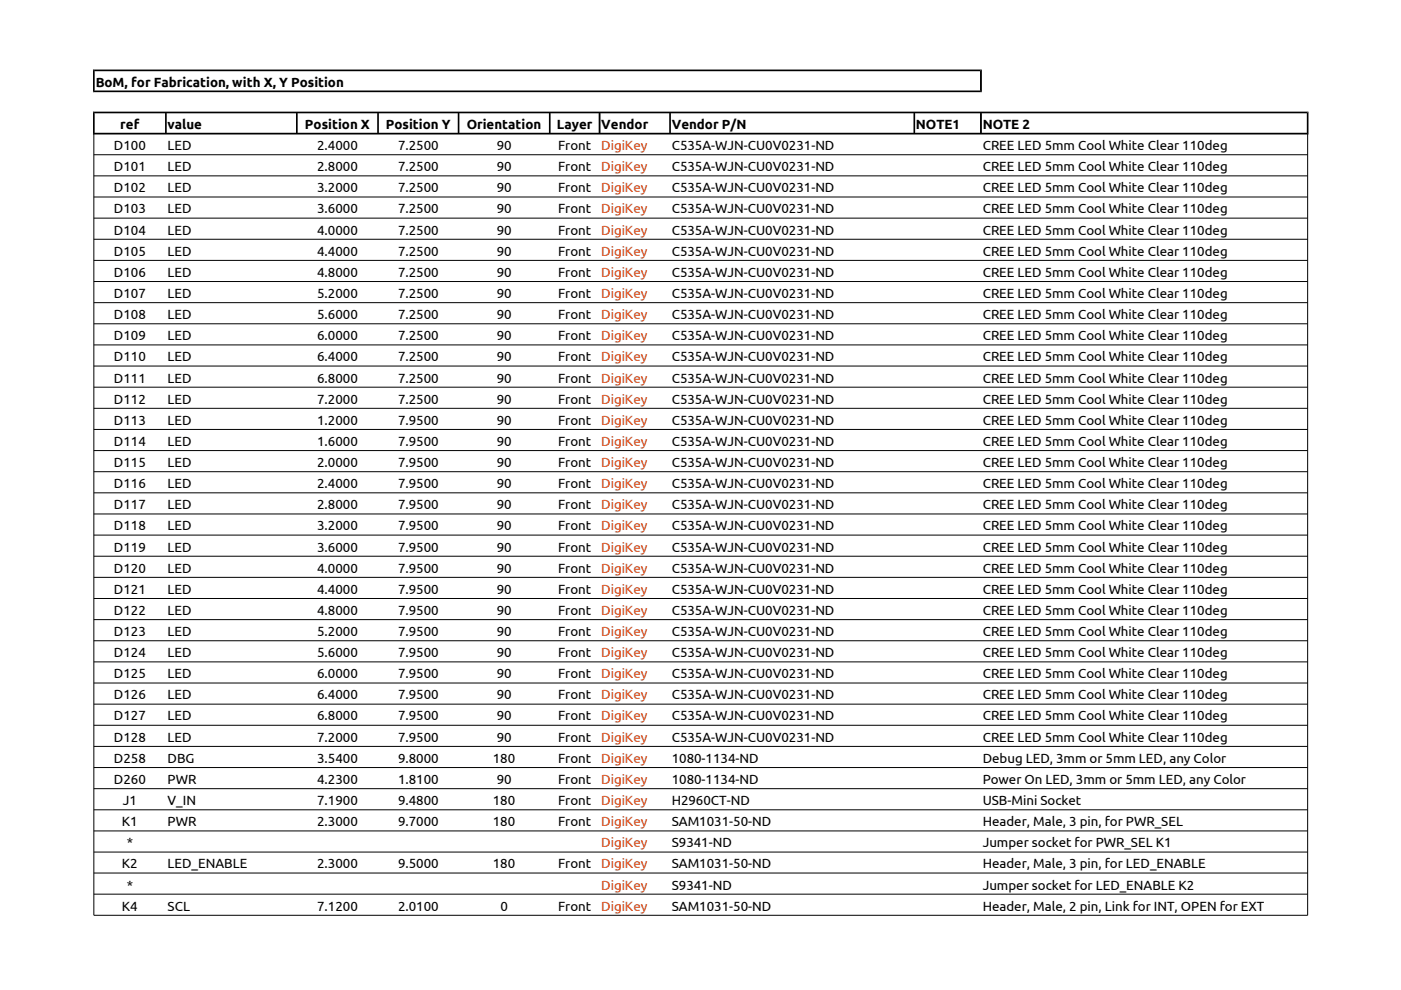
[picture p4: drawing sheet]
<svg xmlns="http://www.w3.org/2000/svg" width="297mm" height="210mm" viewBox="0 0 297 210" stroke-linecap="round" stroke-linejoin="round" font-family="sans-serif">
<defs><g id="words">
<g font-size="2.8">
<text x="20.3" y="18.4">BoM, for Fabrication, with X, Y Position</text>
<text x="25.5" y="27.3">ref</text>
<text x="35.5" y="27.3">value</text>
<text x="64.7" y="27.3">Position X</text>
<text x="81.8" y="27.3">Position Y</text>
<text x="99" y="27.3">Orientation</text>
<text x="118.1" y="27.3">Layer</text>
<text x="127.5" y="27.3">Vendor</text>
<text x="142.4" y="27.3">Vendor P/N</text>
<text x="194.2" y="27.3">NOTE1</text>
<text x="208.4" y="27.3">NOTE 2</text>
<text x="24.2" y="31.8">D100</text>
<text x="35.5" y="31.8">LED</text>
<text x="67.2" y="31.8">2.4000</text>
<text x="84.4" y="31.8">7.2500</text>
<text x="105.3" y="31.8">90</text>
<text x="118.3" y="31.8">Front</text>
<text x="142.4" y="31.8">C535A-WJN-CU0V0231-ND</text>
<text x="208.4" y="31.8">CREE LED 5mm Cool White Clear 110deg</text>
<text x="24.2" y="36.3">D101</text>
<text x="24.2" y="40.8">D102</text>
<text x="35.5" y="36.3">LED</text>
<text x="35.5" y="40.8">LED</text>
<text x="67.2" y="36.3">2.8000</text>
<text x="67.2" y="40.8">3.2000</text>
<text x="84.4" y="36.3">7.2500</text>
<text x="84.4" y="40.8">7.2500</text>
<text x="105.3" y="36.3">90</text>
<text x="105.3" y="40.8">90</text>
<text x="118.3" y="36.3">Front</text>
<text x="118.3" y="40.8">Front</text>
<text x="142.4" y="36.3">C535A-WJN-CU0V0231-ND</text>
<text x="142.4" y="40.8">C535A-WJN-CU0V0231-ND</text>
<text x="208.4" y="36.3">CREE LED 5mm Cool White Clear 110deg</text>
<text x="208.4" y="40.8">CREE LED 5mm Cool White Clear 110deg</text>
<text x="24.2" y="45.3">D103</text>
<text x="35.5" y="45.3">LED</text>
<text x="67.2" y="45.3">3.6000</text>
<text x="84.4" y="45.3">7.2500</text>
<text x="105.3" y="45.3">90</text>
<text x="118.3" y="45.3">Front</text>
<text x="142.4" y="45.3">C535A-WJN-CU0V0231-ND</text>
<text x="208.4" y="45.3">CREE LED 5mm Cool White Clear 110deg</text>
<text x="24.2" y="49.7">D104</text>
<text x="35.5" y="49.7">LED</text>
<text x="67.2" y="49.7">4.0000</text>
<text x="84.4" y="49.7">7.2500</text>
<text x="105.3" y="49.7">90</text>
<text x="118.3" y="49.7">Front</text>
<text x="142.4" y="49.7">C535A-WJN-CU0V0231-ND</text>
<text x="208.4" y="49.7">CREE LED 5mm Cool White Clear 110deg</text>
<text x="24.2" y="54.2">D105</text>
<text x="24.2" y="58.7">D106</text>
<text x="35.5" y="54.2">LED</text>
<text x="35.5" y="58.7">LED</text>
<text x="67.2" y="54.2">4.4000</text>
<text x="67.2" y="58.7">4.8000</text>
<text x="84.4" y="54.2">7.2500</text>
<text x="84.4" y="58.7">7.2500</text>
<text x="105.3" y="54.2">90</text>
<text x="105.3" y="58.7">90</text>
<text x="118.3" y="54.2">Front</text>
<text x="118.3" y="58.7">Front</text>
<text x="142.4" y="54.2">C535A-WJN-CU0V0231-ND</text>
<text x="142.4" y="58.7">C535A-WJN-CU0V0231-ND</text>
<text x="208.4" y="54.2">CREE LED 5mm Cool White Clear 110deg</text>
<text x="208.4" y="58.7">CREE LED 5mm Cool White Clear 110deg</text>
<text x="24.2" y="63.2">D107</text>
<text x="35.5" y="63.2">LED</text>
<text x="67.2" y="63.2">5.2000</text>
<text x="84.4" y="63.2">7.2500</text>
<text x="105.3" y="63.2">90</text>
<text x="118.3" y="63.2">Front</text>
<text x="142.4" y="63.2">C535A-WJN-CU0V0231-ND</text>
<text x="208.4" y="63.2">CREE LED 5mm Cool White Clear 110deg</text>
<text x="24.2" y="67.7">D108</text>
<text x="35.5" y="67.7">LED</text>
<text x="67.2" y="67.7">5.6000</text>
<text x="84.4" y="67.7">7.2500</text>
<text x="105.3" y="67.7">90</text>
<text x="118.3" y="67.7">Front</text>
<text x="142.4" y="67.7">C535A-WJN-CU0V0231-ND</text>
<text x="208.4" y="67.7">CREE LED 5mm Cool White Clear 110deg</text>
<text x="24.2" y="72.1">D109</text>
<text x="24.2" y="76.6">D110</text>
<text x="35.5" y="72.1">LED</text>
<text x="35.5" y="76.6">LED</text>
<text x="67.2" y="72.1">6.0000</text>
<text x="67.2" y="76.6">6.4000</text>
<text x="84.4" y="72.1">7.2500</text>
<text x="84.4" y="76.6">7.2500</text>
<text x="105.3" y="72.1">90</text>
<text x="105.3" y="76.6">90</text>
<text x="118.3" y="72.1">Front</text>
<text x="118.3" y="76.6">Front</text>
<text x="142.4" y="72.1">C535A-WJN-CU0V0231-ND</text>
<text x="142.4" y="76.6">C535A-WJN-CU0V0231-ND</text>
<text x="208.4" y="72.1">CREE LED 5mm Cool White Clear 110deg</text>
<text x="208.4" y="76.6">CREE LED 5mm Cool White Clear 110deg</text>
<text x="24.2" y="81.1">D111</text>
<text x="35.5" y="81.1">LED</text>
<text x="67.2" y="81.1">6.8000</text>
<text x="84.4" y="81.1">7.2500</text>
<text x="105.3" y="81.1">90</text>
<text x="118.3" y="81.1">Front</text>
<text x="142.4" y="81.1">C535A-WJN-CU0V0231-ND</text>
<text x="208.4" y="81.1">CREE LED 5mm Cool White Clear 110deg</text>
<text x="24.2" y="85.6">D112</text>
<text x="35.5" y="85.6">LED</text>
<text x="67.2" y="85.6">7.2000</text>
<text x="84.4" y="85.6">7.2500</text>
<text x="105.3" y="85.6">90</text>
<text x="118.3" y="85.6">Front</text>
<text x="142.4" y="85.6">C535A-WJN-CU0V0231-ND</text>
<text x="208.4" y="85.6">CREE LED 5mm Cool White Clear 110deg</text>
<text x="24.2" y="90.1">D113</text>
<text x="24.2" y="94.5">D114</text>
<text x="35.5" y="90.1">LED</text>
<text x="35.5" y="94.5">LED</text>
<text x="67.2" y="90.1">1.2000</text>
<text x="67.2" y="94.5">1.6000</text>
<text x="84.4" y="90.1">7.9500</text>
<text x="84.4" y="94.5">7.9500</text>
<text x="105.3" y="90.1">90</text>
<text x="105.3" y="94.5">90</text>
<text x="118.3" y="90.1">Front</text>
<text x="118.3" y="94.5">Front</text>
<text x="142.4" y="90.1">C535A-WJN-CU0V0231-ND</text>
<text x="142.4" y="94.5">C535A-WJN-CU0V0231-ND</text>
<text x="208.4" y="90.1">CREE LED 5mm Cool White Clear 110deg</text>
<text x="208.4" y="94.5">CREE LED 5mm Cool White Clear 110deg</text>
<text x="24.2" y="99">D115</text>
<text x="35.5" y="99">LED</text>
<text x="67.2" y="99">2.0000</text>
<text x="84.4" y="99">7.9500</text>
<text x="105.3" y="99">90</text>
<text x="118.3" y="99">Front</text>
<text x="142.4" y="99">C535A-WJN-CU0V0231-ND</text>
<text x="208.4" y="99">CREE LED 5mm Cool White Clear 110deg</text>
<text x="24.2" y="103.5">D116</text>
<text x="24.2" y="108">D117</text>
<text x="35.5" y="103.5">LED</text>
<text x="35.5" y="108">LED</text>
<text x="67.2" y="103.5">2.4000</text>
<text x="67.2" y="108">2.8000</text>
<text x="84.4" y="103.5">7.9500</text>
<text x="84.4" y="108">7.9500</text>
<text x="105.3" y="103.5">90</text>
<text x="105.3" y="108">90</text>
<text x="118.3" y="103.5">Front</text>
<text x="118.3" y="108">Front</text>
<text x="142.4" y="103.5">C535A-WJN-CU0V0231-ND</text>
<text x="142.4" y="108">C535A-WJN-CU0V0231-ND</text>
<text x="208.4" y="103.5">CREE LED 5mm Cool White Clear 110deg</text>
<text x="208.4" y="108">CREE LED 5mm Cool White Clear 110deg</text>
<text x="24.2" y="112.5">D118</text>
<text x="35.5" y="112.5">LED</text>
<text x="67.2" y="112.5">3.2000</text>
<text x="84.4" y="112.5">7.9500</text>
<text x="105.3" y="112.5">90</text>
<text x="118.3" y="112.5">Front</text>
<text x="142.4" y="112.5">C535A-WJN-CU0V0231-ND</text>
<text x="208.4" y="112.5">CREE LED 5mm Cool White Clear 110deg</text>
<text x="24.2" y="116.9">D119</text>
<text x="35.5" y="116.9">LED</text>
<text x="67.2" y="116.9">3.6000</text>
<text x="84.4" y="116.9">7.9500</text>
<text x="105.3" y="116.9">90</text>
<text x="118.3" y="116.9">Front</text>
<text x="142.4" y="116.9">C535A-WJN-CU0V0231-ND</text>
<text x="208.4" y="116.9">CREE LED 5mm Cool White Clear 110deg</text>
<text x="24.2" y="121.4">D120</text>
<text x="24.2" y="125.9">D121</text>
<text x="35.5" y="121.4">LED</text>
<text x="35.5" y="125.9">LED</text>
<text x="67.2" y="121.4">4.0000</text>
<text x="67.2" y="125.9">4.4000</text>
<text x="84.4" y="121.4">7.9500</text>
<text x="84.4" y="125.9">7.9500</text>
<text x="105.3" y="121.4">90</text>
<text x="105.3" y="125.9">90</text>
<text x="118.3" y="121.4">Front</text>
<text x="118.3" y="125.9">Front</text>
<text x="142.4" y="121.4">C535A-WJN-CU0V0231-ND</text>
<text x="142.4" y="125.9">C535A-WJN-CU0V0231-ND</text>
<text x="208.4" y="121.4">CREE LED 5mm Cool White Clear 110deg</text>
<text x="208.4" y="125.9">CREE LED 5mm Cool White Clear 110deg</text>
<text x="24.2" y="130.4">D122</text>
<text x="35.5" y="130.4">LED</text>
<text x="67.2" y="130.4">4.8000</text>
<text x="84.4" y="130.4">7.9500</text>
<text x="105.3" y="130.4">90</text>
<text x="118.3" y="130.4">Front</text>
<text x="142.4" y="130.4">C535A-WJN-CU0V0231-ND</text>
<text x="208.4" y="130.4">CREE LED 5mm Cool White Clear 110deg</text>
<text x="24.2" y="134.9">D123</text>
<text x="35.5" y="134.9">LED</text>
<text x="67.2" y="134.9">5.2000</text>
<text x="84.4" y="134.9">7.9500</text>
<text x="105.3" y="134.9">90</text>
<text x="118.3" y="134.9">Front</text>
<text x="142.4" y="134.9">C535A-WJN-CU0V0231-ND</text>
<text x="208.4" y="134.9">CREE LED 5mm Cool White Clear 110deg</text>
<text x="24.2" y="139.3">D124</text>
<text x="24.2" y="143.8">D125</text>
<text x="35.5" y="139.3">LED</text>
<text x="35.5" y="143.8">LED</text>
<text x="67.2" y="139.3">5.6000</text>
<text x="67.2" y="143.8">6.0000</text>
<text x="84.4" y="139.3">7.9500</text>
<text x="84.4" y="143.8">7.9500</text>
<text x="105.3" y="139.3">90</text>
<text x="105.3" y="143.8">90</text>
<text x="118.3" y="139.3">Front</text>
<text x="118.3" y="143.8">Front</text>
<text x="142.4" y="139.3">C535A-WJN-CU0V0231-ND</text>
<text x="142.4" y="143.8">C535A-WJN-CU0V0231-ND</text>
<text x="208.4" y="139.3">CREE LED 5mm Cool White Clear 110deg</text>
<text x="208.4" y="143.8">CREE LED 5mm Cool White Clear 110deg</text>
<text x="24.2" y="148.3">D126</text>
<text x="35.5" y="148.3">LED</text>
<text x="67.2" y="148.3">6.4000</text>
<text x="84.4" y="148.3">7.9500</text>
<text x="105.3" y="148.3">90</text>
<text x="118.3" y="148.3">Front</text>
<text x="142.4" y="148.3">C535A-WJN-CU0V0231-ND</text>
<text x="208.4" y="148.3">CREE LED 5mm Cool White Clear 110deg</text>
<text x="24.2" y="152.8">D127</text>
<text x="35.5" y="152.8">LED</text>
<text x="67.2" y="152.8">6.8000</text>
<text x="84.4" y="152.8">7.9500</text>
<text x="105.3" y="152.8">90</text>
<text x="118.3" y="152.8">Front</text>
<text x="142.4" y="152.8">C535A-WJN-CU0V0231-ND</text>
<text x="208.4" y="152.8">CREE LED 5mm Cool White Clear 110deg</text>
<text x="24.2" y="157.2">D128</text>
<text x="24.2" y="161.7">D258</text>
<text x="35.5" y="157.2">LED</text>
<text x="35.5" y="161.7">DBG</text>
<text x="67.2" y="157.2">7.2000</text>
<text x="67.2" y="161.7">3.5400</text>
<text x="84.4" y="157.2">7.9500</text>
<text x="84.4" y="161.7">9.8000</text>
<text x="104.5" y="161.7">180</text>
<text x="105.3" y="157.2">90</text>
<text x="118.3" y="157.2">Front</text>
<text x="118.3" y="161.7">Front</text>
<text x="142.4" y="157.2">C535A-WJN-CU0V0231-ND</text>
<text x="142.4" y="161.7">1080-1134-ND</text>
<text x="208.4" y="157.2">CREE LED 5mm Cool White Clear 110deg</text>
<text x="208.4" y="161.7">Debug LED, 3mm or 5mm LED, any Color</text>
<text x="24.2" y="166.2">D260</text>
<text x="35.5" y="166.2">PWR</text>
<text x="67.2" y="166.2">4.2300</text>
<text x="84.4" y="166.2">1.8100</text>
<text x="105.3" y="166.2">90</text>
<text x="118.3" y="166.2">Front</text>
<text x="142.4" y="166.2">1080-1134-ND</text>
<text x="208.4" y="166.2">Power On LED, 3mm or 5mm LED, any Color</text>
<text x="26" y="170.7">J1</text>
<text x="35.5" y="170.7">V_IN</text>
<text x="67.2" y="170.7">7.1900</text>
<text x="84.4" y="170.7">9.4800</text>
<text x="104.5" y="170.7">180</text>
<text x="118.3" y="170.7">Front</text>
<text x="142.4" y="170.7">H2960CT-ND</text>
<text x="208.4" y="170.7">USB-Mini Socket</text>
<text x="25.9" y="175.2">K1</text>
<text x="26.9" y="179.6">*</text>
<text x="35.5" y="175.2">PWR</text>
<text x="67.2" y="175.2">2.3000</text>
<text x="84.4" y="175.2">9.7000</text>
<text x="104.5" y="175.2">180</text>
<text x="118.3" y="175.2">Front</text>
<text x="142.4" y="175.2">SAM1031-50-ND</text>
<text x="142.4" y="179.6">S9341-ND</text>
<text x="208.4" y="175.2">Header, Male, 3 pin, for PWR_SEL</text>
<text x="208.4" y="179.6">Jumper socket for PWR_SEL K1</text>
<text x="25.9" y="184.1">K2</text>
<text x="35.5" y="184.1">LED_ENABLE</text>
<text x="67.2" y="184.1">2.3000</text>
<text x="84.4" y="184.1">9.5000</text>
<text x="104.5" y="184.1">180</text>
<text x="118.3" y="184.1">Front</text>
<text x="142.4" y="184.1">SAM1031-50-ND</text>
<text x="208.4" y="184.1">Header, Male, 3 pin, for LED_ENABLE</text>
<text x="26.9" y="188.6">*</text>
<text x="142.4" y="188.6">S9341-ND</text>
<text x="208.4" y="188.6">Jumper socket for LED_ENABLE K2</text>
<text x="25.9" y="193.1">K4</text>
<text x="35.5" y="193.1">SCL</text>
<text x="67.2" y="193.1">7.1200</text>
<text x="84.4" y="193.1">2.0100</text>
<text x="106.1" y="193.1">0</text>
<text x="118.3" y="193.1">Front</text>
<text x="142.4" y="193.1">SAM1031-50-ND</text>
<text x="208.4" y="193.1">Header, Male, 2 pin, Link for INT, OPEN for EXT</text>
</g>
<g font-size="2.8" fill="#dd4814">
<text x="127.5" y="31.8">DigiKey</text>
<text x="127.5" y="36.3">DigiKey</text>
<text x="127.5" y="40.8">DigiKey</text>
<text x="127.5" y="45.3">DigiKey</text>
<text x="127.5" y="49.7">DigiKey</text>
<text x="127.5" y="54.2">DigiKey</text>
<text x="127.5" y="58.7">DigiKey</text>
<text x="127.5" y="63.2">DigiKey</text>
<text x="127.5" y="67.7">DigiKey</text>
<text x="127.5" y="72.1">DigiKey</text>
<text x="127.5" y="76.6">DigiKey</text>
<text x="127.5" y="81.1">DigiKey</text>
<text x="127.5" y="85.6">DigiKey</text>
<text x="127.5" y="90.1">DigiKey</text>
<text x="127.5" y="94.5">DigiKey</text>
<text x="127.5" y="99">DigiKey</text>
<text x="127.5" y="103.5">DigiKey</text>
<text x="127.5" y="108">DigiKey</text>
<text x="127.5" y="112.5">DigiKey</text>
<text x="127.5" y="116.9">DigiKey</text>
<text x="127.5" y="121.4">DigiKey</text>
<text x="127.5" y="125.9">DigiKey</text>
<text x="127.5" y="130.4">DigiKey</text>
<text x="127.5" y="134.9">DigiKey</text>
<text x="127.5" y="139.3">DigiKey</text>
<text x="127.5" y="143.8">DigiKey</text>
<text x="127.5" y="148.3">DigiKey</text>
<text x="127.5" y="152.8">DigiKey</text>
<text x="127.5" y="157.2">DigiKey</text>
<text x="127.5" y="161.7">DigiKey</text>
<text x="127.5" y="166.2">DigiKey</text>
<text x="127.5" y="170.7">DigiKey</text>
<text x="127.5" y="175.2">DigiKey</text>
<text x="127.5" y="179.6">DigiKey</text>
<text x="127.5" y="184.1">DigiKey</text>
<text x="127.5" y="188.6">DigiKey</text>
<text x="127.5" y="193.1">DigiKey</text>
</g>
</g></defs>
<g fill="#000">
<path d="M19.7 14.7l.4 .4v4.1l-.4 .3z" fill-rule="evenodd"/>
<path d="M19.7 14.7h188.5l-.4 .4h-187.7z" fill-rule="evenodd"/>
<path d="M20.1 19.2h187.7l.4 .3h-188.5z" fill-rule="evenodd"/>
<path d="M208 14.9l.2-.2v4.8l-.4-.3v-4.1z" fill-rule="evenodd"/>
<path d="M19.7 23.7l.4 .3v4.2l-.4 .3z" fill-rule="evenodd"/>
<path d="M35 24l.2-.2 .1 .2v4.2l-.1 .1-.2-.1z" fill-rule="evenodd"/>
<path d="M62.8 24l.1-.2 .2 .2v4.2l-.2 .1-.1-.1z" fill-rule="evenodd"/>
<path d="M80 24l.2-.2 .1 .2v4.2l-.1 .1-.2-.1z" fill-rule="evenodd"/>
<path d="M97 24l.2-.2 .2 .2v4.2l-.2 .1-.2-.1z" fill-rule="evenodd"/>
<path d="M116.4 24l.2-.2 .1 .2v4.2l-.1 .1-.2-.1z" fill-rule="evenodd"/>
<path d="M127.1 23.8l.2 .2v4.2l-.2 .1-.2-.1v-4.2z" fill-rule="evenodd"/>
<path d="M141.9 24l.2-.2 .1 .2v4.2l-.1 .1-.2-.1z" fill-rule="evenodd"/>
<path d="M193.9 23.8l.1 .2v4.2l-.1 .1-.2-.1v-4.2z" fill-rule="evenodd"/>
<path d="M208 23.8l.2 .2v4.2l-.2 .1-.2-.1v-4.2z" fill-rule="evenodd"/>
<path d="M19.7 23.7h257.7l-.3 .3h-257z" fill-rule="evenodd"/>
<path d="M20.1 28.2h257l.3 .3h-257.7z" fill-rule="evenodd"/>
<path d="M277.2 23.8l.2-.1v4.8l-.3-.3v-4.2z" fill-rule="evenodd"/>
</g>
<g fill="none" stroke="#000" stroke-width=".21">
<path d="M19.9 28.3h257.3v165.8h-257.3zM19.9 32.8h257.3M19.9 37.3h257.3M19.9 41.8h257.3M19.9 46.2h257.3M19.9 50.7h257.3M19.9 55.2h257.3M19.9 59.7h257.3M19.9 64.2h257.3M19.9 68.7h257.3M19.9 73.1h257.3M19.9 77.6h257.3"/>
<path d="M19.9 82.1h257.3M19.9 86.6h257.3M19.9 91.1h257.3M19.9 95.5h257.3M19.9 100h257.3M19.9 104.5h257.3M19.9 109h257.3M19.9 113.5h257.3M19.9 117.9h257.3M19.9 122.4h257.3M19.9 126.9h257.3M19.9 131.4h257.3"/>
<path d="M19.9 135.9h257.3M19.9 140.3h257.3M19.9 144.8h257.3M19.9 149.3h257.3M19.9 153.8h257.3M19.9 158.3h257.3M19.9 162.7h257.3M19.9 167.2h257.3M19.9 171.7h257.3M19.9 176.2h257.3M19.9 180.7h257.3M19.9 185.1h257.3"/>
<path d="M19.9 189.6h257.3"/>
</g>
<use href="#words"/>
</svg>
